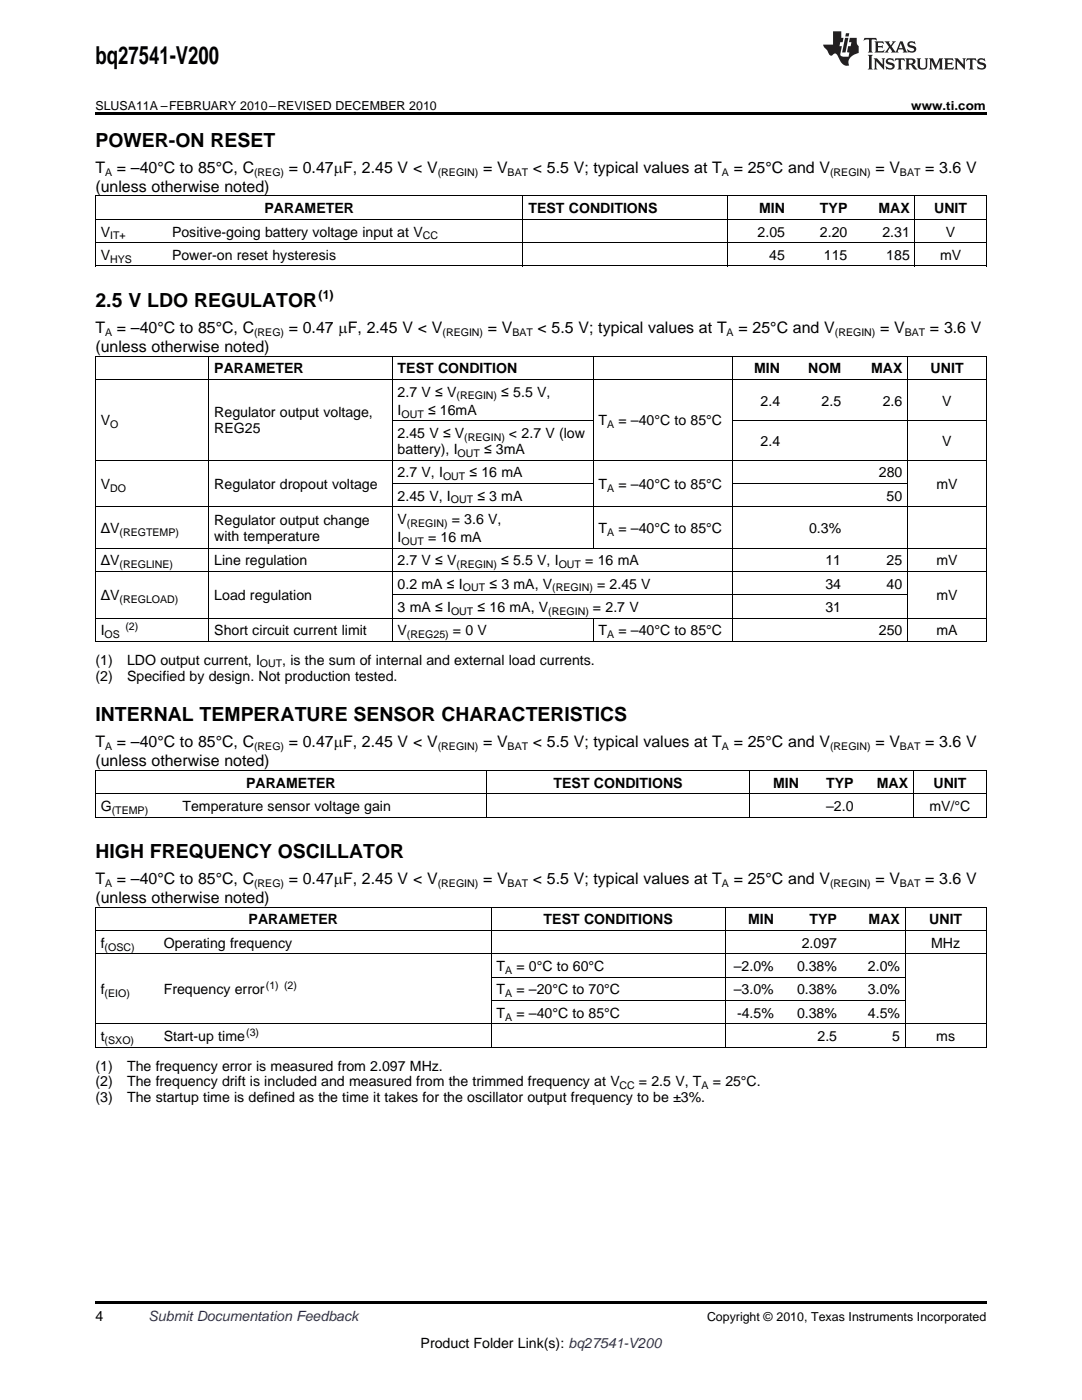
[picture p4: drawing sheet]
<svg xmlns="http://www.w3.org/2000/svg" width="216mm" height="279mm" viewBox="0 0 216 279" stroke-linecap="round" stroke-linejoin="round" font-family="sans-serif">
<defs><g id="words">
<text font-size="4.9" x="19" y="12.8">bq27541-V200</text>
<g font-size="3.9">
<text x="19" y="29.3">POWER-ON RESET</text>
<text x="19" y="61.2">2.5 V LDO REGULATOR</text>
<text x="19" y="143.9">INTERNAL TEMPERATURE SENSOR CHARACTERISTICS</text>
<text x="19" y="171.2">HIGH FREQUENCY OSCILLATOR</text>
</g>
<g font-size="3.2">
<text x="19" y="34.4">T</text>
<text x="23.3" y="34.4">= –40°C to 85°C, C</text>
<text x="57.6" y="34.4">= 0.47mF, 2.45 V &lt; V</text>
<text x="96.4" y="34.4">= V</text>
<text x="106.3" y="34.4">&lt; 5.5 V; typical values at T</text>
<text x="146.4" y="34.4">= 25°C and V</text>
<text x="174.7" y="34.4">= V</text>
<text x="184.6" y="34.4">= 3.6 V</text>
<text x="19" y="38.3">(unless otherwise noted)</text>
<text x="19" y="66.4">T</text>
<text x="19" y="70.3">(unless otherwise noted)</text>
<text x="23.3" y="66.4">= –40°C to 85°C, C</text>
<text x="57.6" y="66.4">= 0.47 mF, 2.45 V &lt; V</text>
<text x="97.3" y="66.4">= V</text>
<text x="107.3" y="66.4">&lt; 5.5 V; typical values at T</text>
<text x="147.4" y="66.4">= 25°C and V</text>
<text x="175.6" y="66.4">= V</text>
<text x="185.6" y="66.4">= 3.6 V</text>
<text x="19" y="149.1">T</text>
<text x="23.3" y="149.1">= –40°C to 85°C, C</text>
<text x="57.6" y="149.1">= 0.47mF, 2.45 V &lt; V</text>
<text x="96.4" y="149.1">= V</text>
<text x="106.3" y="149.1">&lt; 5.5 V; typical values at T</text>
<text x="146.4" y="149.1">= 25°C and V</text>
<text x="174.7" y="149.1">= V</text>
<text x="184.6" y="149.1">= 3.6 V</text>
<text x="19" y="153">(unless otherwise noted)</text>
<text x="19" y="176.4">T</text>
<text x="23.3" y="176.4">= –40°C to 85°C, C</text>
<text x="57.6" y="176.4">= 0.47mF, 2.45 V &lt; V</text>
<text x="96.4" y="176.4">= V</text>
<text x="106.3" y="176.4">&lt; 5.5 V; typical values at T</text>
<text x="146.4" y="176.4">= 25°C and V</text>
<text x="174.7" y="176.4">= V</text>
<text x="184.6" y="176.4">= 3.6 V</text>
<text x="19" y="180.3">(unless otherwise noted)</text>
</g>
<g font-size="2.8">
<text x="20.1" y="47.2">V</text>
<text x="34.3" y="47.2">Positive-going battery voltage input at V</text>
<text x="52.8" y="42.5">PARAMETER</text>
<text x="105.4" y="42.5">TEST CONDITIONS</text>
<text x="151.2" y="47.2">2.05</text>
<text x="151.5" y="42.5">MIN</text>
<text x="163.6" y="42.5">TYP</text>
<text x="163.6" y="47.2">2.20</text>
<text x="175.3" y="42.5">MAX</text>
<text x="176.1" y="47.2">2.31</text>
<text x="186.4" y="42.5">UNIT</text>
<text x="188.7" y="47.2">V</text>
<text x="20.1" y="51.9">V</text>
<text x="34.3" y="51.9">Power-on reset hysteresis</text>
<text x="153.5" y="51.9">45</text>
<text x="164.4" y="51.9">115</text>
<text x="176.8" y="51.9">185</text>
<text x="187.6" y="51.9">mV</text>
<text x="42.8" y="74.5">PARAMETER</text>
<text x="79.3" y="74.5">TEST CONDITION</text>
<text x="150.5" y="74.5">MIN</text>
<text x="161.3" y="74.5">NOM</text>
<text x="173.8" y="74.5">MAX</text>
<text x="185.7" y="74.5">UNIT</text>
<text x="42.8" y="83.3">Regulator output voltage,</text>
<text x="79.3" y="79.2">2.7 V ≤ V</text>
<text x="79.3" y="82.8">I</text>
<text x="85.4" y="82.8">≤ 16mA</text>
<text x="100" y="79.2">≤ 5.5 V,</text>
<text x="151.8" y="81">2.4</text>
<text x="163.9" y="81">2.5</text>
<text x="176.1" y="81">2.6</text>
<text x="188" y="81">V</text>
<text x="20.1" y="84.9">V</text>
<text x="42.8" y="86.5">REG25</text>
<text x="79.3" y="87.4">2.45 V ≤ V</text>
<text x="101.6" y="87.4">&lt; 2.7 V (low</text>
<text x="119.5" y="84.9">T</text>
<text x="123.4" y="84.9">= –40°C to 85°C</text>
<text x="151.8" y="89">2.4</text>
<text x="188" y="89">V</text>
<text x="79.3" y="90.6">battery), I</text>
<text x="79.3" y="95.2">2.7 V, I</text>
<text x="93.7" y="95.2">≤ 16 mA</text>
<text x="96.6" y="90.6">≤ 3mA</text>
<text x="175.4" y="95.2">280</text>
<text x="20.1" y="97.6">V</text>
<text x="42.8" y="97.6">Regulator dropout voltage</text>
<text x="79.3" y="99.9">2.45 V, I</text>
<text x="95.2" y="99.9">≤ 3 mA</text>
<text x="119.5" y="97.6">T</text>
<text x="123.4" y="97.6">= –40°C to 85°C</text>
<text x="176.9" y="99.9">50</text>
<text x="186.9" y="97.6">mV</text>
<text x="20.1" y="106.4">ΔV</text>
<text x="42.8" y="104.8">Regulator output change</text>
<text x="42.8" y="107.9">with temperature</text>
<text x="79.3" y="104.6">V</text>
<text x="90.1" y="104.6">= 3.6 V,</text>
<text x="119.5" y="106.4">T</text>
<text x="123.4" y="106.4">= –40°C to 85°C</text>
<text x="161.4" y="106.4">0.3%</text>
<text x="20.1" y="112.8">ΔV</text>
<text x="42.8" y="112.8">Line regulation</text>
<text x="79.3" y="108.2">I</text>
<text x="79.3" y="112.8">2.7 V ≤ V</text>
<text x="85.4" y="108.2">= 16 mA</text>
<text x="100" y="112.8">≤ 5.5 V, I</text>
<text x="116.8" y="112.8">= 16 mA</text>
<text x="164.7" y="112.8">11</text>
<text x="176.9" y="112.8">25</text>
<text x="186.9" y="112.8">mV</text>
<text x="20.1" y="119.8">ΔV</text>
<text x="42.8" y="119.8">Load regulation</text>
<text x="79.3" y="117.5">0.2 mA ≤ I</text>
<text x="97.6" y="117.5">≤ 3 mA, V</text>
<text x="119.1" y="117.5">= 2.45 V</text>
<text x="164.7" y="117.5">34</text>
<text x="176.9" y="117.5">40</text>
<text x="186.9" y="119.8">mV</text>
<text x="79.3" y="122.1">3 mA ≤ I</text>
<text x="95.3" y="122.1">≤ 16 mA, V</text>
<text x="118.3" y="122.1">= 2.7 V</text>
<text x="164.7" y="122.1">31</text>
<text x="20.1" y="126.8">I</text>
<text x="42.8" y="126.8">Short circuit current limit</text>
<text x="79.3" y="126.8">V</text>
<text x="90.4" y="126.8">= 0 V</text>
<text x="119.5" y="126.8">T</text>
<text x="123.4" y="126.8">= –40°C to 85°C</text>
<text x="175.4" y="126.8">250</text>
<text x="186.9" y="126.8">mA</text>
<text x="19" y="132.6">(1)</text>
<text x="19" y="135.8">(2)</text>
<text x="25.4" y="132.6">LDO output current, I</text>
<text x="25.4" y="135.8">Specified by design. Not production tested.</text>
<text x="56.3" y="132.6">, is the sum of internal and external load currents.</text>
<text x="20.1" y="161.9">G</text>
<text x="36.4" y="161.9">Temperature sensor voltage gain</text>
<text x="49.1" y="157.2">PARAMETER</text>
<text x="110.5" y="157.2">TEST CONDITIONS</text>
<text x="154.3" y="157.2">MIN</text>
<text x="164.9" y="157.2">TYP</text>
<text x="164.9" y="161.9">–2.0</text>
<text x="174.9" y="157.2">MAX</text>
<text x="185.5" y="161.9">mV/°C</text>
<text x="186.3" y="157.2">UNIT</text>
<text x="49.6" y="184.5">PARAMETER</text>
<text x="108.5" y="184.5">TEST CONDITIONS</text>
<text x="149.3" y="184.5">MIN</text>
<text x="161.5" y="184.5">TYP</text>
<text x="173.3" y="184.5">MAX</text>
<text x="185.4" y="184.5">UNIT</text>
<text x="20.1" y="189.2">f</text>
<text x="32.7" y="189.2">Operating frequency</text>
<text x="160" y="189.2">2.097</text>
<text x="185.8" y="189.2">MHz</text>
<text x="99.1" y="193.8">T</text>
<text x="103" y="193.8">= 0°C to 60°C</text>
<text x="146.4" y="193.8">–2.0%</text>
<text x="159" y="193.8">0.38%</text>
<text x="173.2" y="193.8">2.0%</text>
<text x="20.1" y="198.5">f</text>
<text x="32.7" y="198.5">Frequency error</text>
<text x="99.1" y="198.5">T</text>
<text x="99.1" y="203.1">T</text>
<text x="103" y="198.5">= –20°C to 70°C</text>
<text x="103" y="203.1">= –40°C to 85°C</text>
<text x="146.4" y="198.5">–3.0%</text>
<text x="147.1" y="203.1">-4.5%</text>
<text x="159" y="198.5">0.38%</text>
<text x="159" y="203.1">0.38%</text>
<text x="173.2" y="198.5">3.0%</text>
<text x="173.2" y="203.1">4.5%</text>
<text x="20.1" y="207.8">t</text>
<text x="32.7" y="207.8">Start-up time</text>
<text x="163.1" y="207.8">2.5</text>
<text x="178" y="207.8">5</text>
<text x="186.8" y="207.8">ms</text>
<text x="19" y="213.6">(1)</text>
<text x="25.4" y="213.6">The frequency error is measured from 2.097 MHz.</text>
<text x="19" y="216.8">(2)</text>
<text x="19" y="220">(3)</text>
<text x="25.4" y="216.8">The frequency drift is included and measured from the trimmed frequency at V</text>
<text x="25.4" y="220">The startup time is defined as the time it takes for the oscillator output frequency to be ±3%.</text>
<text x="127.5" y="216.8">= 2.5 V, T</text>
<text x="142.2" y="216.8">= 25°C.</text>
<text x="19" y="263.6">4</text>
<text x="83.9" y="269">Product Folder Link(s): bq27541-V200</text>
</g>
<text font-size="2.8" fill="#0000c8" x="29.6" y="263.6">Submit Documentation Feedback</text>
<g font-size="2.5">
<text x="19" y="21.9">SLUSA11A –FEBRUARY 2010–REVISED DECEMBER 2010</text>
<text x="181.8" y="21.9">www.ti.com</text>
<text x="63.6" y="59.7">(1)</text>
<text x="141.1" y="263.6">Copyright © 2010, Texas Instruments Incorporated</text>
</g>
<g font-size="2.1">
<text x="21" y="35.1">A</text>
<text x="50.7" y="35.1">(REG)</text>
<text x="87.4" y="35.1">(REGIN)</text>
<text x="101.3" y="35.1">BAT</text>
<text x="144" y="35.1">A</text>
<text x="165.6" y="35.1">(REGIN)</text>
<text x="179.6" y="35.1">BAT</text>
<text x="22" y="47.8">IT+</text>
<text x="84.3" y="47.8">CC</text>
<text x="22" y="52.4">HYS</text>
<text x="21" y="67">A</text>
<text x="50.7" y="67">(REG)</text>
<text x="88.3" y="67">(REGIN)</text>
<text x="102.2" y="67">BAT</text>
<text x="145" y="67">A</text>
<text x="166.6" y="67">(REGIN)</text>
<text x="180.5" y="67">BAT</text>
<text x="80.1" y="83.3">OUT</text>
<text x="91.1" y="79.7">(REGIN)</text>
<text x="22" y="85.4">O</text>
<text x="92.6" y="88">(REGIN)</text>
<text x="121.1" y="85.4">A</text>
<text x="88.4" y="95.8">OUT</text>
<text x="91.3" y="91.2">OUT</text>
<text x="22" y="98.1">DO</text>
<text x="90" y="100.5">OUT</text>
<text x="121.1" y="98.1">A</text>
<text x="23.8" y="106.9">(REGTEMP)</text>
<text x="81.2" y="105.1">(REGIN)</text>
<text x="121.1" y="106.9">A</text>
<text x="23.8" y="113.4">(REGLINE)</text>
<text x="80.1" y="108.7">OUT</text>
<text x="91.1" y="113.4">(REGIN)</text>
<text x="111.5" y="113.4">OUT</text>
<text x="92.4" y="118">OUT</text>
<text x="110.2" y="118">(REGIN)</text>
<text x="23.8" y="120.4">(REGLOAD)</text>
<text x="25" y="125.7">(2)</text>
<text x="90" y="122.7">OUT</text>
<text x="109.4" y="122.7">(REGIN)</text>
<text x="20.9" y="127.4">OS</text>
<text x="81.2" y="127.4">(REG25)</text>
<text x="121.1" y="127.4">A</text>
<text x="51.9" y="133.2">OUT</text>
<text x="21" y="149.7">A</text>
<text x="50.7" y="149.7">(REG)</text>
<text x="87.4" y="149.7">(REGIN)</text>
<text x="101.3" y="149.7">BAT</text>
<text x="144" y="149.7">A</text>
<text x="165.6" y="149.7">(REGIN)</text>
<text x="179.6" y="149.7">BAT</text>
<text x="22.3" y="162.4">(TEMP)</text>
<text x="21" y="177">A</text>
<text x="50.7" y="177">(REG)</text>
<text x="87.4" y="177">(REGIN)</text>
<text x="101.3" y="177">BAT</text>
<text x="144" y="177">A</text>
<text x="165.6" y="177">(REGIN)</text>
<text x="179.6" y="177">BAT</text>
<text x="20.9" y="189.7">(OSC)</text>
<text x="53.1" y="197.3">(1) (2)</text>
<text x="100.8" y="194.4">A</text>
<text x="20.9" y="199">(EIO)</text>
<text x="100.8" y="199">A</text>
<text x="100.8" y="203.7">A</text>
<text x="20.9" y="208.4">(SXO)</text>
<text x="49.1" y="206.7">(3)</text>
<text x="123.6" y="217.4">CC</text>
<text x="140" y="217.4">A</text>
</g>
</g></defs>
<g fill="#231f20">
<path d="M172.5 7.6l-.1 .5 .4-.2h.6v.1v2.1l-.2 .4h.9l-.2-.4v-2.1l.1-.1h.5l.5 .2-.2-.5zM174.5 8.3l.2 .3v1.5l-.2 .4h1.8l.2-.6a1.04 1.04 0 0 1-1.3 .2v-.7h.6l.3 .2v-.6l-.3 .2h-.6v-.6l.8-.1 .4 .3-.2-.5zM176.5 8.3l.9 1.1-.9 1.1h.8l-.2-.2 .4-.7 .5 .7-.2 .2h1.5l-.2-.2 .2-.4h.9l.1 .4-.2 .2h1l-.3-.3-.7-1.9h-.5l-.9 2-.8-1 .9-1h-.8l.1 .3-.4 .5-.3-.6 .1-.2zM179.7 8.6l.4 1h-.7zM181.3 8.4a.63 .63 0 0 0-.2 .7 .63 .63 0 0 0 .6 .4l.6 .2 .1 .2a.75 .75 0 0 1-.7 .4 .75 .75 0 0 1-.6-.5l.1 .7 .1-.1a1.11 1.11 0 0 0 1.5-.6 1.13 1.13 0 0 0-1.2-.8l-.1-.4a1.04 1.04 0 0 1 1.2 .2l-.2-.5-.2 .1-.4-.2zM173.2 10.9l.2 .4v2.2l-.2 .4h1l-.3-.4v-2.2l.3-.4zM174.3 11.6l.3 .4v1.5l-.3 .4h.8l-.2-.4v-1.3l1.5 1.7v-1.9l.2-.4h-.7l.2 .4v.9l-1.1-1.3zM177 11.8a.62 .62 0 0 0-.2 .7 .62 .62 0 0 0 .6 .4l.6 .1 .1 .3a.76 .76 0 0 1-.7 .3 .76 .76 0 0 1-.7-.4l.2 .7 .1-.1a1.11 1.11 0 0 0 1.5-.6 1.13 1.13 0 0 0-1.2-.8l-.1-.4a1.04 1.04 0 0 1 1.2 .2l-.2-.6-.2 .1-.5-.1zM178.7 11.6l-.2 .6a.61 .61 0 0 1 .8-.3v1.6l-.2 .4h.9l-.2-.4v-1.6a.63 .63 0 0 1 .7 .3l-.1-.6zM180.6 11.6l.3 .4v1.5l-.3 .4h1l-.2-.2-.1-.8 .6 .2a.76 .76 0 0 0 1.2 .7l-1-1a.58 .58 0 0 0 .6-.5 .58 .58 0 0 0-.5-.6zM181.4 11.9h.1a.45 .45 0 0 1 .5 .1 .45 .45 0 0 1 .1 .5l-.8 .2zM182.9 11.6l.2 .2a2.17 2.17 0 0 0 .3 1.9 .99 .99 0 0 0 1.6-.6v-1.1l.2-.4h-.7l.2 .2a1.92 1.92 0 0 1-.2 1.8 .6 .6 0 0 1-.9-.5v-1.1l.2-.4zM185.4 11.6l.2 .4v1.5l-.2 .4h.7l-.2-.4v-1.4l.8 1.8 .8-1.8v1.4l-.2 .4h.9l-.2-.4v-1.5l.2-.4h-.8l-.6 1.5-.6-1.5zM188.4 11.6l.2 .4v1.5l-.2 .4h1.8l.1-.6a1.04 1.04 0 0 1-1.2 .1v-.6h.5l.4 .2v-.6l-.4 .2h-.5v-.7h.8l.3 .3-.1-.6zM190.5 11.6l.2 .4v1.5l-.2 .4h.7l-.2-.4v-1.3l1.5 1.7v-1.9l.2-.4h-.7l.2 .4v.9l-1.1-1.3zM192.9 11.6l-.1 .6a.61 .61 0 0 1 .7-.3l.1 1.6-.3 .4h1l-.3-.4 .1-1.6a.63 .63 0 0 1 .7 .3l-.1-.6zM195.2 11.8a.62 .62 0 0 0-.2 .7 .62 .62 0 0 0 .6 .4l.6 .1 .1 .3a.76 .76 0 0 1-.7 .3 .76 .76 0 0 1-.6-.4l.1 .7 .1-.1a1.11 1.11 0 0 0 1.6-.6 1.13 1.13 0 0 0-1.3-.8l-.1-.4a1.04 1.04 0 0 1 1.2 .2l-.1-.6-.2 .1-.5-.1z"/>
<path d="M166.2 6.3v2.6h-1.9v.4l.8 .9a.91 .91 0 0 0 1 .8 .56 .56 0 0 1 .5-.3 .56 .56 0 0 1 .5 .3l.4 .8a1.53 1.53 0 0 0 1.9 1.2 1.54 1.54 0 0 1 1-2.1l.9-.3v-1.4a1.52 1.52 0 0 1-.4-1.6h-1.3l-.2 .8h.5l-.2 .8h-.5l-.1 1v.2l.4 .1-.2 .8a1.93 1.93 0 0 1-1.6-.3l.3-1.8h-.5l.2-.8h.4l.2-.8h-.4v-1.3zM168.6 7.6l-.6 2.9h.7l.6-2.9zM168.8 6.6l-.1 .7h.6l.2-.7z"/>
</g>
<path d="M19 22.5h177.8v.5h-177.8zM19 259.7h177.8v.5h-177.8z" fill="#000"/>
<g fill="none" stroke="#000" stroke-width=".2">
<path d="M19 39.1h177.8M19.1 39.2v13.9M104.3 39.2v13.9M145.2 39.2v13.9M182.5 39.2v13.9M196.8 39.2v13.9M19 53.1h177.8M19 48.4h177.8M19 43.8h177.8M19 75.7h177.8M19 71.1h177.8M19.1 71.1v57"/>
<path d="M41.6 71.1v57M78.2 71.1v57M118.3 71.1v38.3M146.2 71.1v57M181.1 71.1v57M196.8 71.1v57M19 91.8h177.8M78.3 96.5h40.1M78.3 84h40.1M146.3 96.5h34.8M146.3 84h50.5M19 114h177.8"/>
<path d="M19 109.4h177.8M19 101.1h177.8M78.3 118.7h102.8M19 128h177.8M19 123.3h177.8M118.3 123.4v4.7M19 158.4h177.8M19 153.8h177.8M19.1 153.8v9.3M97 153.8v9.3M149.6 153.8v9.3M182.3 153.8v9.3"/>
<path d="M196.8 153.8v9.3M19 163.1h177.8M19 190.4h177.8M19 185.7h177.8M19 181.1h177.8M19.1 181.1v28M98 181.1v28M98 199.7h82.7M98 195h82.7M144.7 181.1v28M180.6 181.1v28M196.8 181.1v28"/>
<path d="M19 209h177.8M19 204.3h177.8"/>
</g>
<use href="#words"/>
</svg>
